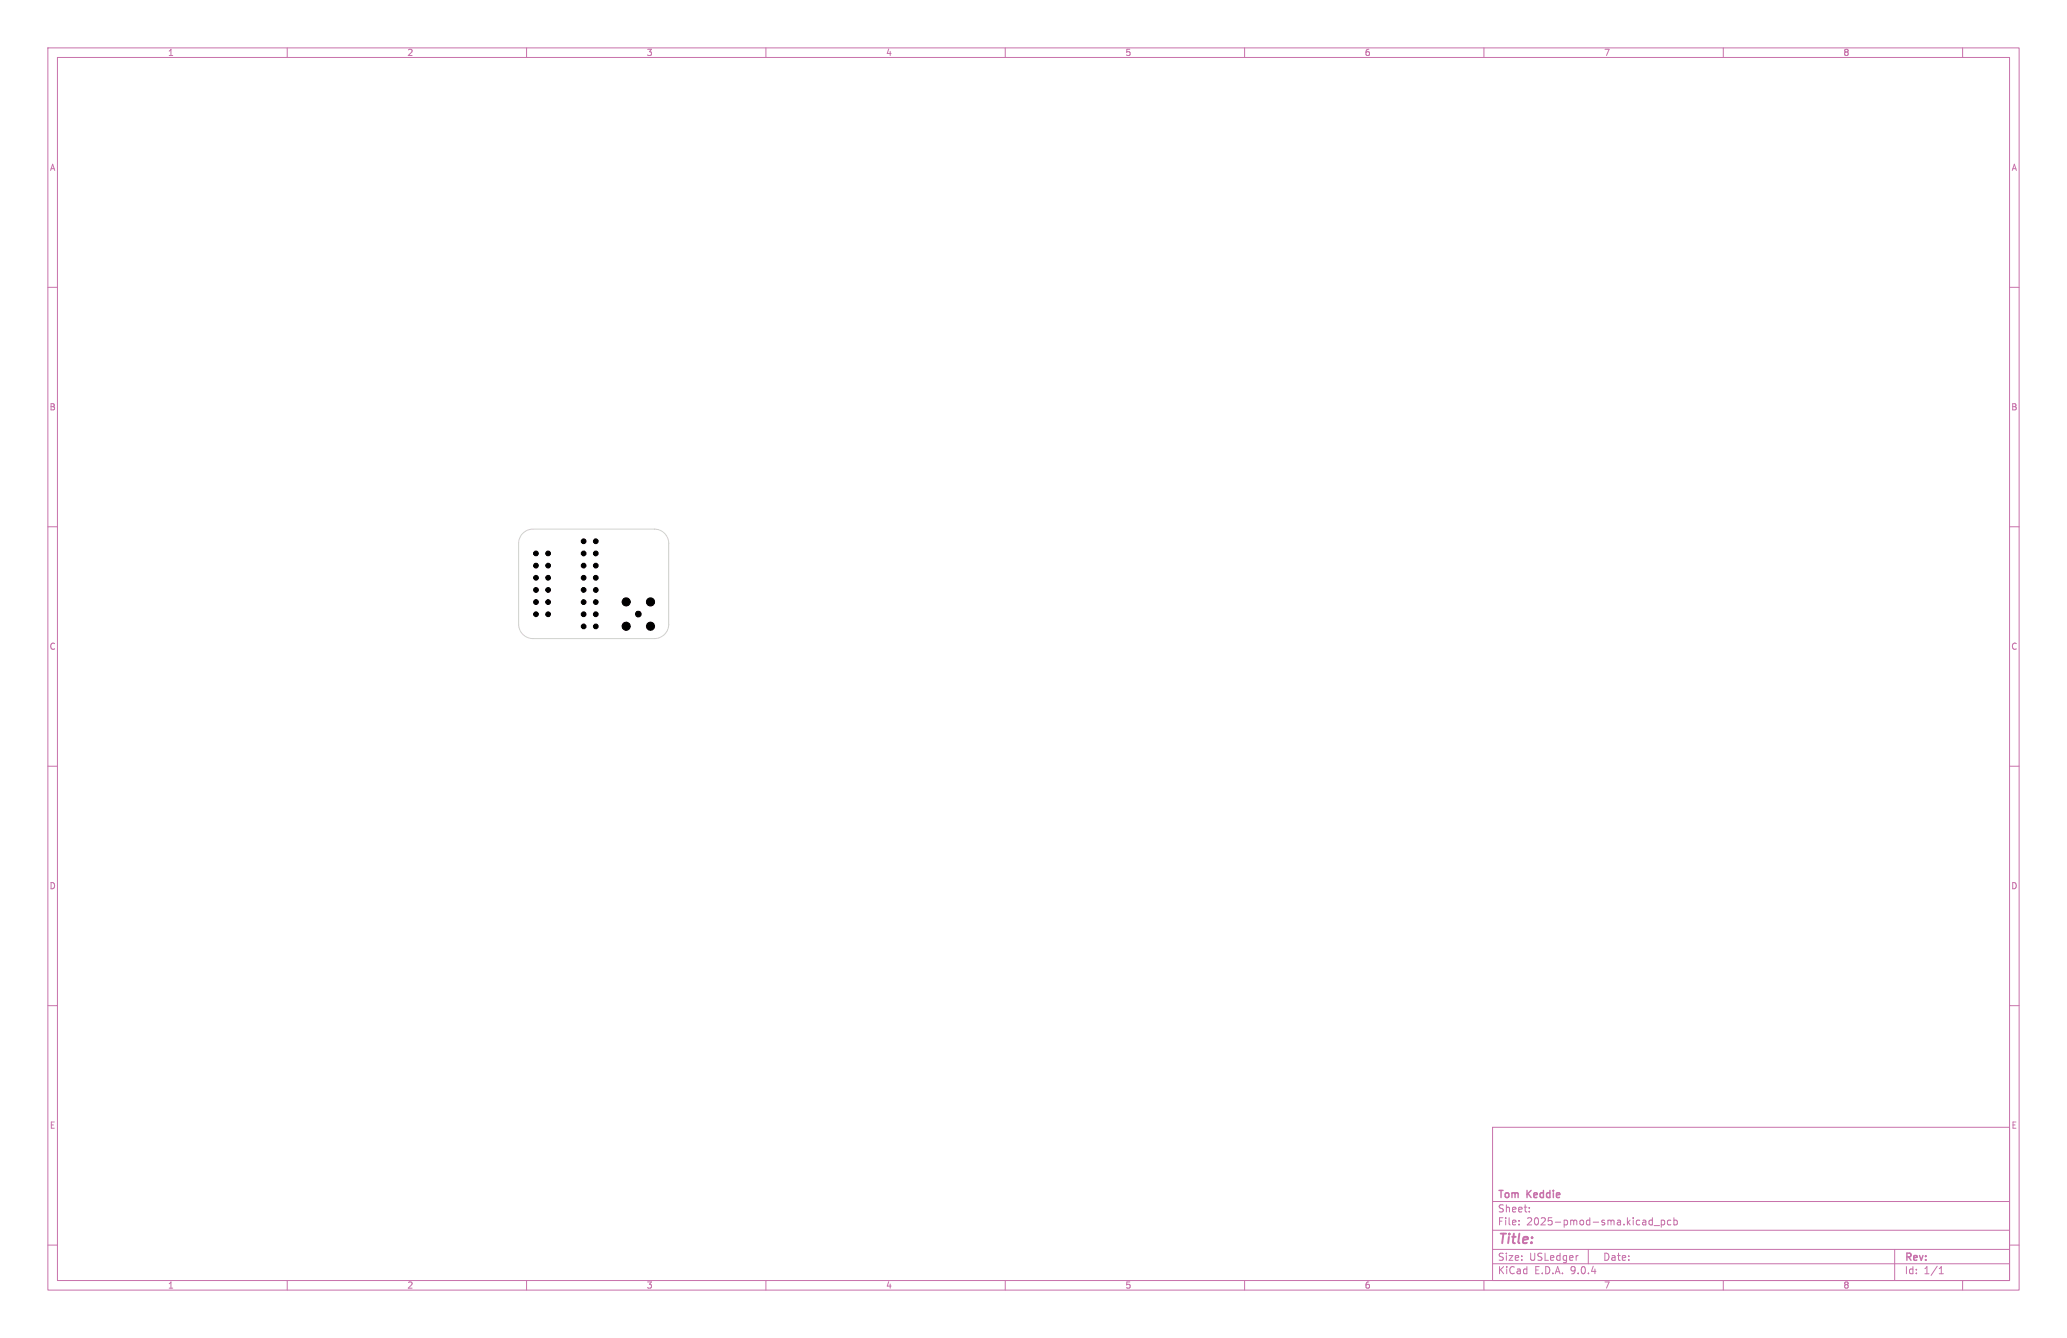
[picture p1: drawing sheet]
<svg xmlns="http://www.w3.org/2000/svg" width="432mm" height="279mm" viewBox="0 0 432 279" stroke-linecap="round" stroke-linejoin="round" font-family="sans-serif">
<defs><g id="words">
<text font-size="2.8" fill="#c872ab" x="312.8" y="260.3">Title:</text>
<g font-size="2.1" fill="#c872ab">
<text x="312.8" y="250.6">Tom</text>
<text x="319" y="250.6">Keddie</text>
<text x="312.8" y="256.1">File:</text>
<text x="312.8" y="253.4">Sheet:</text>
<text x="318.9" y="256.1">2025-pmod-sma.kicad_pcb</text>
<text x="312.8" y="263.5">Size:</text>
<text x="319.5" y="263.5">USLedger</text>
<text x="334.8" y="263.5">Date:</text>
<text x="397.8" y="263.7">Rev:</text>
<text x="312.8" y="266.3">KiCad</text>
<text x="320.5" y="266.3">E.D.A.</text>
<text x="328.1" y="266.3">9.0.4</text>
<text x="397.8" y="266.3">Id:</text>
<text x="401.9" y="266.3">1/1</text>
</g>
<g font-size="1.8" fill="#c872ab">
<text x="35" y="11.9">1</text>
<text x="85" y="11.9">2</text>
<text x="135" y="11.9">3</text>
<text x="185" y="11.9">4</text>
<text x="235" y="11.9">5</text>
<text x="285" y="11.9">6</text>
<text x="335" y="11.9">7</text>
<text x="385" y="11.9">8</text>
<text x="10.3" y="35.9">A</text>
<text x="420.1" y="35.9">A</text>
<text x="10.3" y="85.9">B</text>
<text x="420.1" y="85.9">B</text>
<text x="10.3" y="135.9">C</text>
<text x="420.1" y="135.9">C</text>
<text x="10.3" y="185.9">D</text>
<text x="420.1" y="185.9">D</text>
<text x="10.3" y="235.9">E</text>
<text x="420.1" y="235.9">E</text>
<text x="35" y="269.3">1</text>
<text x="85" y="269.3">2</text>
<text x="135" y="269.3">3</text>
<text x="185" y="269.3">4</text>
<text x="235" y="269.3">5</text>
<text x="285" y="269.3">6</text>
<text x="335" y="269.3">7</text>
<text x="385" y="269.3">8</text>
</g>
</g></defs>
<g fill="none" stroke="#c872ab" stroke-width=".21">
<path d="M10 10h411.8v259.4h-411.8zM12 12h407.8v255.4h-407.8zM60 10v2M110 10v2M160 10v2M210 10v2M260 10v2M310 10v2M360 10v2M410 10v2M10 60h2M419.8 60h2"/>
<path d="M10 110h2M419.8 110h2M10 160h2M419.8 160h2M10 210h2M419.8 210h2M311.8 235.4h108v32h-108zM10 260h2M311.8 256.9h108M311.8 250.9h108M317.3 255.6v.2M317.3 254.9v.1"/>
<path d="M319.5 252.9v.2M319.5 252.2v.1M344.6 255.7h.6M344.6 254.9h.6M345.2 254.3v1.5M345.5 255.9h1.2M347 254.9l.5-.1 .3 .3-.2 .6h-.6M347 254.8v1.5M349 254.9l-.4-.1-.3 .3 .2 .6h.5M349.7 254.9l.4-.1 .3 .3-.1 .6h-.6M349.7 254.3v1.5M419.8 260h2"/>
<path d="M60 267.4v2M110 267.4v2M160 267.4v2M210 267.4v2M260 267.4v2M310 267.4v2M311.8 263.9h108M311.8 260.9h108M329.5 262.2h.2M331.8 260.9v3M360 267.4v2M395.8 260.9v6.5"/>
<path d="M405.1 266h.9M405.1 264.9l.4-.4v1.5M410 267.4v2"/>
</g>
<path d="M109.2 111.4a3 3 0 0 1 2.1-.9h25.4a3 3 0 0 1 3 3v16.9a3 3 0 0 1-3 3h-25.4a3 3 0 0 1-3-3v-16.9a3 3 0 0 1 .9-2.1z" fill="none" stroke="#d0d2cd" stroke-width=".21"/>
<g fill="#000" stroke="#000" stroke-width=".21">
<circle cx="112" cy="118.1" r=".5"/>
<circle cx="112" cy="115.6" r=".5"/>
<circle cx="114.5" cy="115.6" r=".5"/>
<circle cx="114.5" cy="118.1" r=".5"/>
<circle cx="121.9" cy="118.1" r=".5"/>
<circle cx="121.9" cy="113" r=".5"/>
<circle cx="121.9" cy="115.6" r=".5"/>
<circle cx="124.5" cy="118.1" r=".5"/>
<circle cx="124.5" cy="115.6" r=".5"/>
<circle cx="124.5" cy="113" r=".5"/>
<circle cx="112" cy="123.2" r=".5"/>
<circle cx="112" cy="125.7" r=".5"/>
<circle cx="112" cy="120.7" r=".5"/>
<circle cx="112" cy="128.3" r=".5"/>
<circle cx="114.5" cy="123.2" r=".5"/>
<circle cx="114.5" cy="120.7" r=".5"/>
<circle cx="114.5" cy="125.7" r=".5"/>
<circle cx="114.5" cy="128.3" r=".5"/>
<circle cx="121.9" cy="125.7" r=".5"/>
<circle cx="121.9" cy="120.7" r=".5"/>
<circle cx="121.9" cy="123.2" r=".5"/>
<circle cx="121.9" cy="128.3" r=".5"/>
<circle cx="121.9" cy="130.8" r=".5"/>
<circle cx="124.5" cy="125.7" r=".5"/>
<circle cx="124.5" cy="120.7" r=".5"/>
<circle cx="124.5" cy="123.2" r=".5"/>
<circle cx="124.5" cy="128.3" r=".5"/>
<circle cx="124.5" cy="130.8" r=".5"/>
<circle cx="130.8" cy="125.7" r=".85"/>
<circle cx="130.8" cy="130.8" r=".85"/>
<circle cx="133.4" cy="128.2" r=".6"/>
<circle cx="135.9" cy="125.7" r=".85"/>
<circle cx="135.9" cy="130.8" r=".85"/>
</g>
<use href="#words"/>
</svg>
